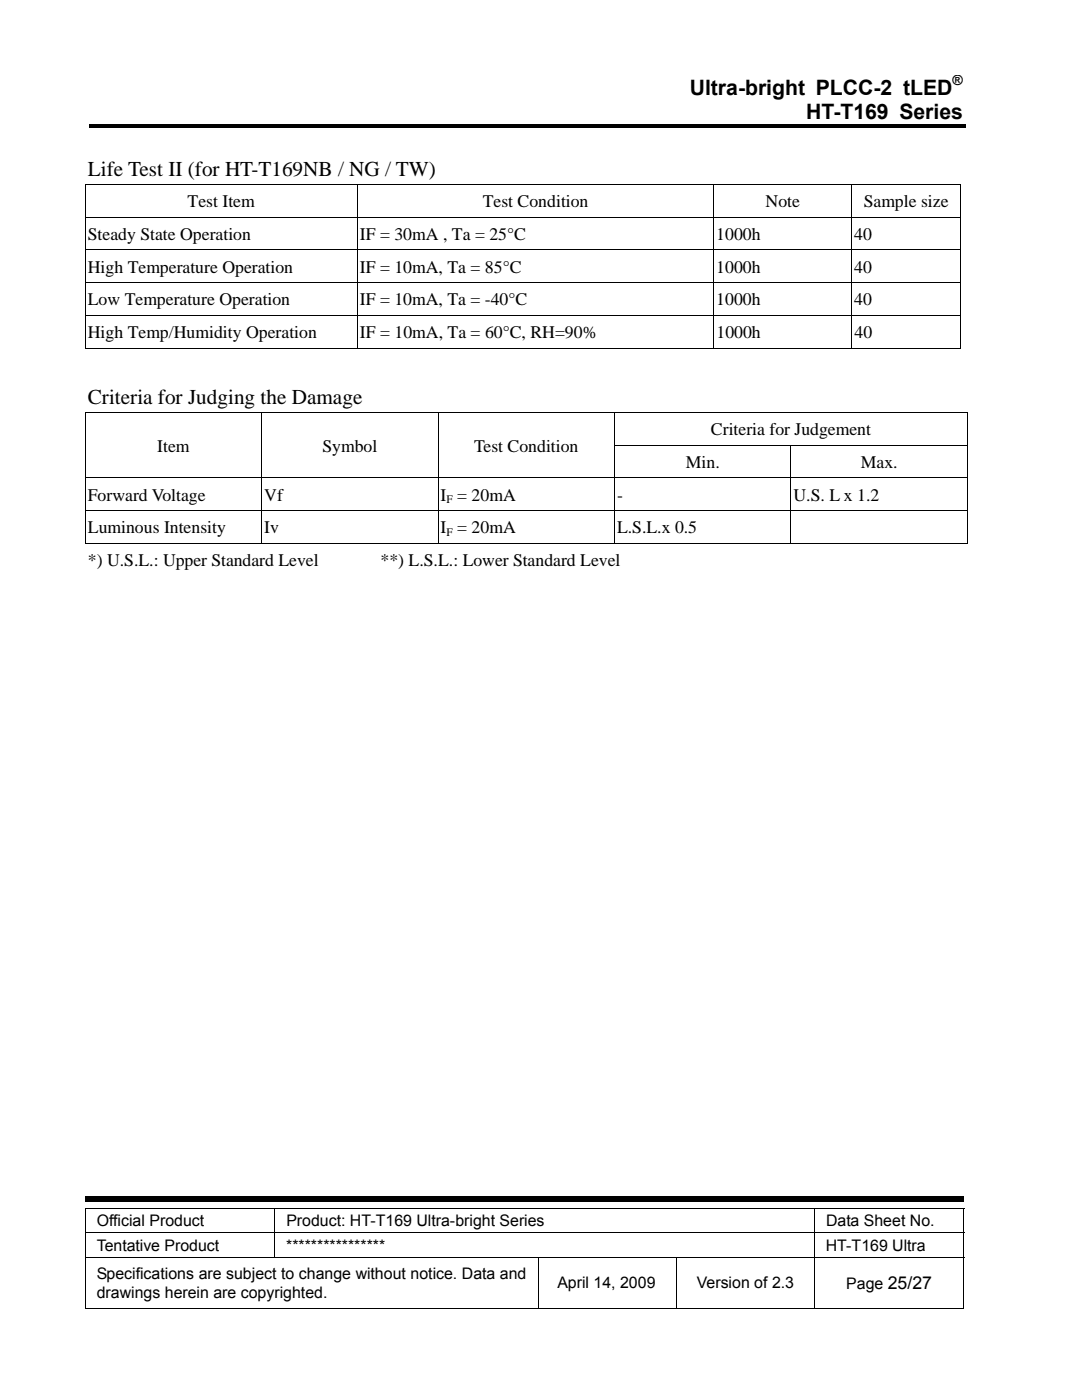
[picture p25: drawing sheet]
<svg xmlns="http://www.w3.org/2000/svg" width="216mm" height="279mm" viewBox="0 0 216 279" stroke-linecap="round" stroke-linejoin="round" font-family="sans-serif">
<defs><g id="words">
<g font-size="4.2">
<text x="137.6" y="18.9">Ultra-bright PLCC-2 tLED</text>
<text x="160.9" y="23.8">HT-T169 Series</text>
<text x="17.5" y="35.1">Life Test II (for HT-T169NB / NG / TW)</text>
<text x="17.5" y="80.6">Criteria for Judging the Damage</text>
</g>
<g font-size="3.5">
<text x="37.4" y="41.4">Test Item</text>
<text x="96.3" y="41.4">Test Condition</text>
<text x="152.8" y="41.4">Note</text>
<text x="172.3" y="41.4">Sample size</text>
<text x="17.5" y="47.9">Steady State Operation</text>
<text x="71.8" y="47.9">IF = 30mA , Ta = 25°C</text>
<text x="142.9" y="47.9">1000h</text>
<text x="170.5" y="47.9">40</text>
<text x="17.5" y="54.4">High Temperature Operation</text>
<text x="71.8" y="54.4">IF = 10mA, Ta = 85°C</text>
<text x="142.9" y="54.4">1000h</text>
<text x="170.5" y="54.4">40</text>
<text x="17.5" y="60.9">Low Temperature Operation</text>
<text x="71.8" y="60.9">IF = 10mA, Ta = -40°C</text>
<text x="142.9" y="60.9">1000h</text>
<text x="170.5" y="60.9">40</text>
<text x="17.5" y="67.5">High Temp/Humidity Operation</text>
<text x="71.8" y="67.5">IF = 10mA, Ta = 60°C, RH=90%</text>
<text x="143" y="67.5">1000h</text>
<text x="170.5" y="67.5">40</text>
<text x="141.9" y="86.9">Criteria for Judgement</text>
<text x="31.4" y="90.1">Item</text>
<text x="64.3" y="90.1">Symbol</text>
<text x="94.6" y="90.1">Test Condition</text>
<text x="136.9" y="93.4">Min.</text>
<text x="171.8" y="93.4">Max.</text>
<text x="17.5" y="99.9">Forward Voltage</text>
<text x="52.7" y="99.9">Vf</text>
<text x="87.9" y="99.9">I = 20mA</text>
<text x="123.1" y="99.9">-</text>
<text x="158.3" y="99.9">U.S. L x 1.2</text>
<text x="17.5" y="106.4">Luminous Intensity</text>
<text x="52.7" y="106.4">Iv</text>
<text x="87.9" y="106.4">I = 20mA</text>
<text x="123.1" y="106.4">L.S.L.x 0.5</text>
<text x="17.5" y="113">*) U.S.L.: Upper Standard Level</text>
<text x="75.9" y="113">**) L.S.L.: Lower Standard Level</text>
</g>
<g font-size="3.2">
<text x="19.3" y="244.7">Official Product</text>
<text x="57.1" y="244.7">Product: HT-T169 Ultra-bright Series</text>
<text x="164.8" y="244.7">Data Sheet No.</text>
<text x="19.3" y="249.6">Tentative Product</text>
<text x="57.1" y="249.6">****************</text>
<text x="164.8" y="249.6">HT-T169 Ultra</text>
<text x="19.3" y="255.3">Specifications are subject to change without notice. Data and</text>
<text x="111.2" y="257.1">April 14, 2009</text>
<text x="139.1" y="257.1">Version of 2.3</text>
<text x="168.9" y="257.2">Page 25/27</text>
<text x="19.3" y="259">drawings herein are copyrighted.</text>
</g>
<text font-size="2.8" x="190.1" y="17">®</text>
<g font-size="2.3">
<text x="89.1" y="100.5">F</text>
<text x="89.1" y="107">F</text>
</g>
</g></defs>
<g fill="#000">
<path d="M17 36.7h.1v.2h-.1zM17.8 24.7h85.2v.8h-85.2zM102.8 24.7h89.8v.8h-89.8zM191.5 36.7h.2v.2h-.2zM191.5 69.4h.2v.2h-.2zM17 82.3h.1v.1h-.1zM17 88.8h.1v.1h-.1zM52.1 88.8h.2v.1h-.2zM87.3 88.8h.2v.1h-.2zM193 82.3h.1v.1h-.1zM193 108.4h.1v.1h-.1zM17 238.7h175.3v1.1h-175.3z"/>
<path d="M17 241h.1v.2h-.1zM192.2 261h.2v.1h-.2z"/>
</g>
<g fill="none" stroke="#000" stroke-width=".2">
<path d="M17 36.8h174.7M17 36.9v6.4M71.3 36.9v6.4M142.4 36.9v6.4M169.9 36.9v6.4M191.6 36.9v6.4M17 43.3h174.7M17 49.9h174.7M17 56.4h174.7M17 43.4v6.4M17 50v6.3M17 56.5v6.3"/>
<path d="M71.3 43.4v6.4M71.3 50v6.3M71.3 56.5v6.3M142.4 43.4v6.4M142.4 50v6.3M142.4 56.5v6.3M169.9 43.4v6.4M169.9 50v6.3M169.9 56.5v6.3M191.6 43.4v6.4M191.6 50v6.3M191.6 56.5v6.3"/>
<path d="M17 62.9h174.7M17 69.5h54.2M17 63v6.6M71.3 63v6.6M71.4 69.5h70.9M142.4 63v6.6M142.5 69.5h27.3M169.9 63v6.6M170 69.5h21.5M191.6 63v6.6M17 82.3h176.1M17 95.4h176.1"/>
<path d="M17 82.4v6.4M17 88.9v6.4M17 95.5v6.3M52.2 82.4v6.4M52.2 88.9v6.4M52.2 95.5v6.3M87.4 82.4v6.4M87.4 88.9v6.4M87.4 95.5v6.3M122.5 88.9h70.6M122.6 82.4v6.4M122.6 88.9v6.4"/>
<path d="M122.6 95.5v6.3M157.8 88.9v6.4M157.8 95.5v6.3M193 82.4v6.4M193 88.9v6.4M193 95.5v6.3M17 101.9h176.1M17 108.4h35.1M17 102v6.5M52.2 102v6.5M52.3 108.4h35M87.4 102v6.5"/>
<path d="M87.5 108.4h35M122.6 102v6.5M122.7 108.4h35M157.8 102v6.5M157.9 108.4h35.1M193 102v6.5M17 241.1h175.4M17 246h175.4M17 251h175.4M17 241.2v4.7M17 246.1v4.8M17 251.1v10"/>
<path d="M54.9 241.2v4.7M54.9 246.1v4.8M107.5 251.1v10M135 251.1v10M162.5 241.2v4.7M162.5 246.1v4.8M162.5 251.1v10M192.3 241.2v4.7M192.3 246.1v4.8M192.3 251.1v10M17 261h90.5M107.6 261h27.3"/>
<path d="M135.1 261h27.3M162.6 261h29.6"/>
</g>
<use href="#words"/>
</svg>
